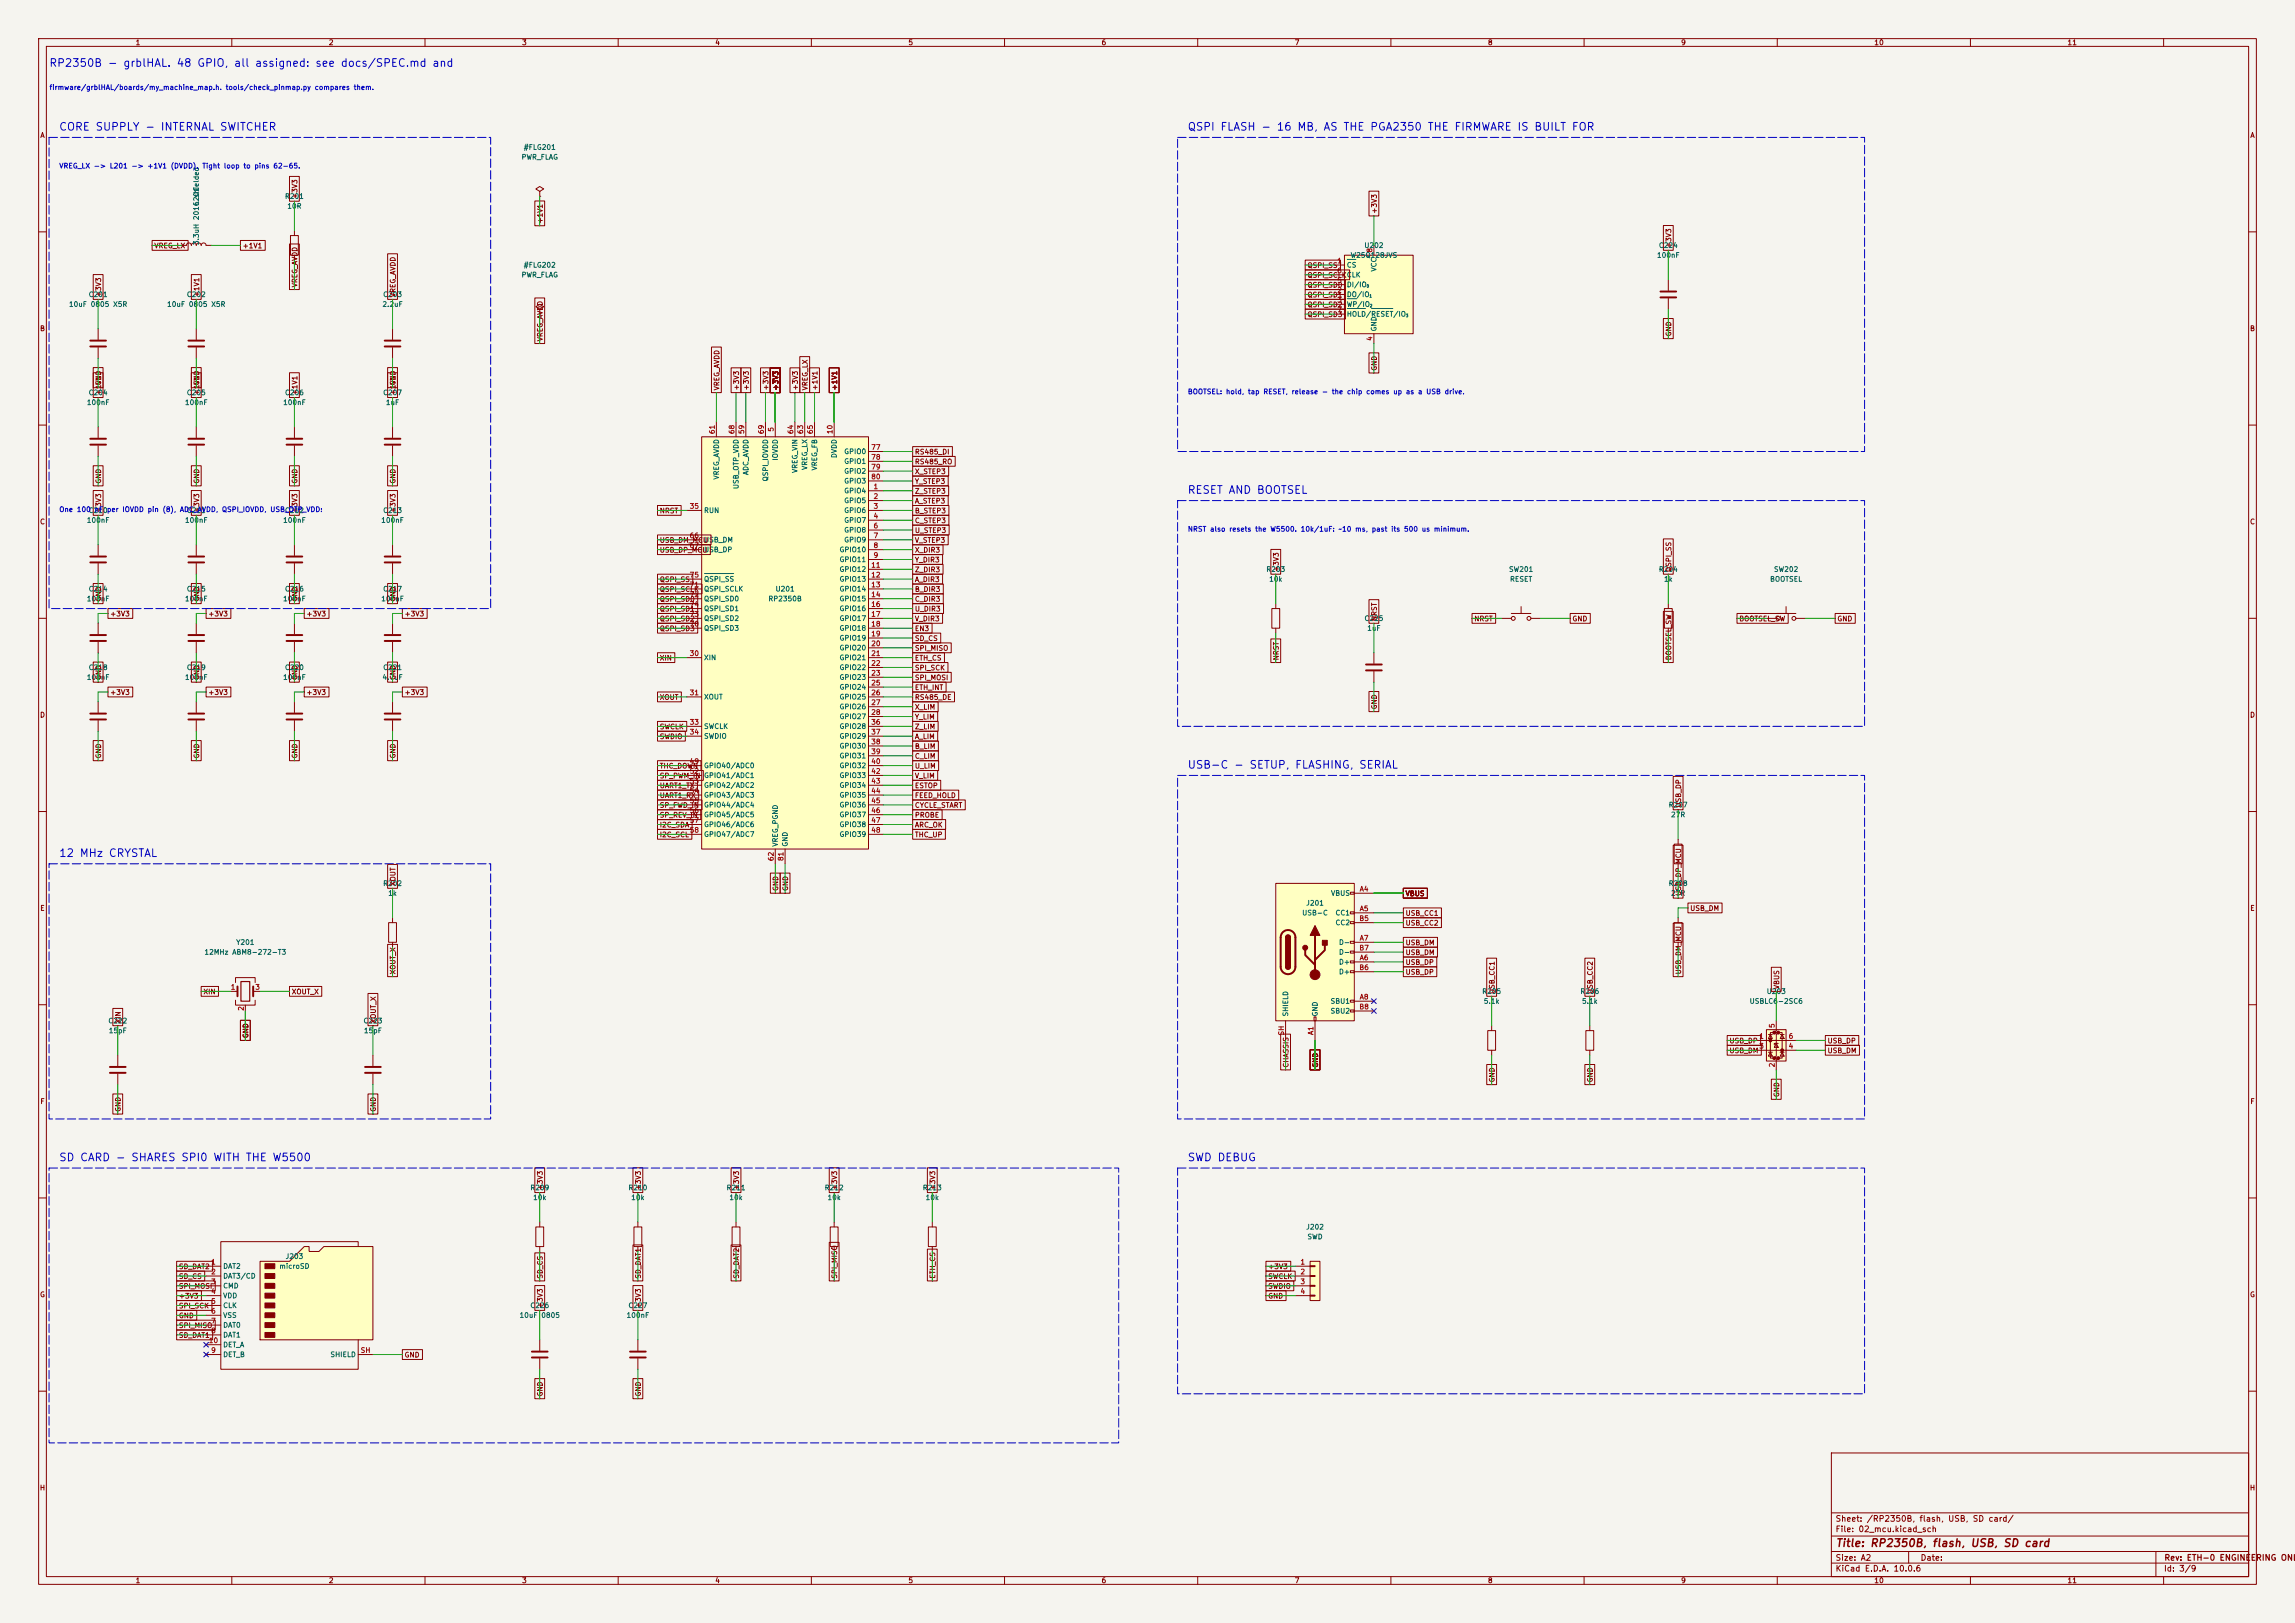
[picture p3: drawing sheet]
<svg xmlns="http://www.w3.org/2000/svg" width="594mm" height="420mm" viewBox="0 0 594 420" stroke-linecap="round" stroke-linejoin="round" font-family="sans-serif">
<defs><g id="words">
<g font-size="2" fill="#0000c2">
<text x="12.6" y="17.8">RP2350B - grblHAL. 48 GPIO, all assigned: see docs/SPEC.md and</text>
<text x="15.1" y="34.3">CORE SUPPLY - INTERNAL SWITCHER</text>
<text x="307.2" y="34.3">QSPI FLASH - 16 MB, AS THE PGA2350 THE FIRMWARE IS BUILT FOR</text>
<text x="307.2" y="128.3">RESET AND BOOTSEL</text>
<text x="307.2" y="199.4">USB-C - SETUP, FLASHING, SERIAL</text>
<text x="15.1" y="222.3">12 MHz CRYSTAL</text>
<text x="15.1" y="301">SD CARD - SHARES SPI0 WITH THE W5500</text>
<text x="307.2" y="301">SWD DEBUG</text>
</g>
<text font-size="2" fill="#840000" x="475" y="400.8">Title: RP2350B, flash, USB, SD card</text>
<g font-size="1.5" fill="#840000">
<text x="475" y="394.1">Sheet: /RP2350B, flash, USB, SD card/</text>
<text x="475" y="396.8">File: 02_mcu.kicad_sch</text>
<text x="475" y="407">KiCad E.D.A. 10.0.6</text>
<text x="475" y="404.2">Size: A2</text>
<text x="497" y="404.2">Date:</text>
<text x="560" y="407">Id: 3/9</text>
<text x="560.1" y="404.2">Rev: ETH-0 ENGINEERING ONLY</text>
</g>
<g font-size="1.3" fill="#840000">
<text x="35" y="12">1</text>
<text x="85" y="12">2</text>
<text x="135" y="12">3</text>
<text x="185" y="12">4</text>
<text x="235" y="12">5</text>
<text x="285" y="12">6</text>
<text x="335" y="12">7</text>
<text x="385" y="12">8</text>
<text x="435" y="12">9</text>
<text x="485" y="12">10</text>
<text x="535" y="12">11</text>
<text x="10.3" y="36">A</text>
<text x="582.3" y="36">A</text>
<text x="77.3" y="51.6" transform="rotate(-90 77.3 51.6)">+3V3</text>
<text x="140.8" y="58" transform="rotate(-90 140.8 58)">+1V1</text>
<text x="356.7" y="55.4" transform="rotate(-90 356.7 55.4)">+3V3</text>
<text x="39.8" y="64.6">VREG_LX</text>
<text x="62.7" y="64.6">+1V1</text>
<text x="432.9" y="64.3" transform="rotate(-90 432.9 64.3)">+3V3</text>
<text x="338.3" y="69.6">QSPI_SS</text>
<text x="26.5" y="77" transform="rotate(-90 26.5 77)">+3V3</text>
<text x="51.9" y="77" transform="rotate(-90 51.9 77)">+1V1</text>
<text x="77.3" y="74.5" transform="rotate(-90 77.3 74.5)">VREG_AVDD</text>
<text x="102.7" y="77" transform="rotate(-90 102.7 77)">VREG_AVDD</text>
<text x="338.3" y="77.3">QSPI_SD1</text>
<text x="338.3" y="74.7">QSPI_SD0</text>
<text x="338.3" y="72.2">QSPI_SCLKCLK</text>
<text x="338.3" y="82.3">QSPI_SD3</text>
<text x="338.3" y="79.8">QSPI_SD2</text>
<text x="10.2" y="86">B</text>
<text x="140.8" y="88.5" transform="rotate(-90 140.8 88.5)">VREG_AVDD</text>
<text x="432.9" y="87.2" transform="rotate(-90 432.9 87.2)">GND</text>
<text x="582.2" y="86">B</text>
<text x="26.5" y="99.9" transform="rotate(-90 26.5 99.9)">GND</text>
<text x="51.9" y="99.9" transform="rotate(-90 51.9 99.9)">GND</text>
<text x="102.7" y="99.9" transform="rotate(-90 102.7 99.9)">GND</text>
<text x="186.5" y="101.2" transform="rotate(-90 186.5 101.2)">VREG_AVDD</text>
<text x="191.6" y="101.2" transform="rotate(-90 191.6 101.2)">+3V3</text>
<text x="194.1" y="101.2" transform="rotate(-90 194.1 101.2)">+3V3</text>
<text x="199.2" y="101.2" transform="rotate(-90 199.2 101.2)">+3V3</text>
<text x="201.7" y="101.2" transform="rotate(-90 201.7 101.2)">+3V3</text>
<text x="206.8" y="101.2" transform="rotate(-90 206.8 101.2)">+3V3</text>
<text x="209.3" y="101.2" transform="rotate(-90 209.3 101.2)">VREG_LX</text>
<text x="211.9" y="101.2" transform="rotate(-90 211.9 101.2)">+1V1</text>
<text x="217" y="101.2" transform="rotate(-90 217 101.2)">+1V1</text>
<text x="356.7" y="96.1" transform="rotate(-90 356.7 96.1)">GND</text>
<text x="26.5" y="102.4" transform="rotate(-90 26.5 102.4)">+1V1</text>
<text x="51.9" y="102.4" transform="rotate(-90 51.9 102.4)">+1V1</text>
<text x="77.3" y="102.4" transform="rotate(-90 77.3 102.4)">+1V1</text>
<text x="102.7" y="102.4" transform="rotate(-90 102.7 102.4)">+1V1</text>
<text x="236.7" y="117.9">RS485_DI</text>
<text x="26.5" y="125.3" transform="rotate(-90 26.5 125.3)">GND</text>
<text x="51.9" y="125.3" transform="rotate(-90 51.9 125.3)">GND</text>
<text x="77.3" y="125.3" transform="rotate(-90 77.3 125.3)">GND</text>
<text x="102.7" y="125.3" transform="rotate(-90 102.7 125.3)">GND</text>
<text x="236.7" y="120.4">RS485_RO</text>
<text x="236.7" y="123">X_STEP3</text>
<text x="236.7" y="125.5">Y_STEP3</text>
<text x="236.7" y="128.1">Z_STEP3</text>
<text x="236.7" y="130.6">A_STEP3</text>
<text x="10.2" y="136">C</text>
<text x="26.5" y="132.9" transform="rotate(-90 26.5 132.9)">+3V3</text>
<text x="51.9" y="132.9" transform="rotate(-90 51.9 132.9)">+3V3</text>
<text x="77.3" y="132.9" transform="rotate(-90 77.3 132.9)">+3V3</text>
<text x="102.7" y="132.9" transform="rotate(-90 102.7 132.9)">+3V3</text>
<text x="170.6" y="133.1">NRST</text>
<text x="236.7" y="135.7">C_STEP3</text>
<text x="236.7" y="133.1">B_STEP3</text>
<text x="582.2" y="136">C</text>
<text x="170.6" y="140.8">USB_DM_MCU</text>
<text x="170.6" y="143.3">USB_DP_MCU</text>
<text x="236.7" y="143.3">X_DIR3</text>
<text x="236.7" y="140.8">V_STEP3</text>
<text x="236.7" y="138.2">U_STEP3</text>
<text x="236.7" y="145.8">Y_DIR3</text>
<text x="236.7" y="148.4">Z_DIR3</text>
<text x="331.3" y="148.1" transform="rotate(-90 331.3 148.1)">+3V3</text>
<text x="432.9" y="148.1" transform="rotate(-90 432.9 148.1)">QSPI_SS</text>
<text x="26.5" y="155.8" transform="rotate(-90 26.5 155.8)">GND</text>
<text x="51.9" y="155.8" transform="rotate(-90 51.9 155.8)">GND</text>
<text x="77.3" y="155.8" transform="rotate(-90 77.3 155.8)">GND</text>
<text x="102.7" y="155.8" transform="rotate(-90 102.7 155.8)">GND</text>
<text x="170.6" y="156">QSPI_SD0</text>
<text x="170.6" y="150.9">QSPI_SS</text>
<text x="170.6" y="153.5">QSPI_SCLK</text>
<text x="236.7" y="156">C_DIR3</text>
<text x="236.7" y="153.5">B_DIR3</text>
<text x="236.7" y="150.9">A_DIR3</text>
<text x="28.4" y="159.8">+3V3</text>
<text x="53.8" y="159.8">+3V3</text>
<text x="79.2" y="159.8">+3V3</text>
<text x="104.6" y="159.8">+3V3</text>
<text x="170.6" y="161.1">QSPI_SD2</text>
<text x="170.6" y="158.5">QSPI_SD1</text>
<text x="236.7" y="161.1">V_DIR3</text>
<text x="236.7" y="158.5">U_DIR3</text>
<text x="356.7" y="160.8" transform="rotate(-90 356.7 160.8)">NRST</text>
<text x="381.4" y="161.1">NRST</text>
<text x="406.8" y="161.1">GND</text>
<text x="450" y="161.1">BOOTSEL_SW</text>
<text x="475.4" y="161.1">GND</text>
<text x="170.6" y="163.6">QSPI_SD3</text>
<text x="236.7" y="166.2">SD_CS</text>
<text x="236.7" y="163.6">EN3</text>
<text x="170.6" y="171.2">XIN</text>
<text x="236.7" y="168.7">SPI_MISO</text>
<text x="236.7" y="173.8">SPI_SCK</text>
<text x="236.7" y="171.2">ETH_CS</text>
<text x="331.3" y="171" transform="rotate(-90 331.3 171)">NRST</text>
<text x="432.9" y="171" transform="rotate(-90 432.9 171)">BOOTSEL_SW</text>
<text x="26.5" y="176.1" transform="rotate(-90 26.5 176.1)">GND</text>
<text x="51.9" y="176.1" transform="rotate(-90 51.9 176.1)">GND</text>
<text x="77.3" y="176.1" transform="rotate(-90 77.3 176.1)">GND</text>
<text x="102.7" y="176.1" transform="rotate(-90 102.7 176.1)">GND</text>
<text x="236.7" y="178.9">ETH_INT</text>
<text x="236.7" y="176.3">SPI_MOSI</text>
<text x="10.2" y="186">D</text>
<text x="28.4" y="180.1">+3V3</text>
<text x="53.8" y="180.1">+3V3</text>
<text x="79.2" y="180.1">+3V3</text>
<text x="104.6" y="180.1">+3V3</text>
<text x="170.6" y="181.4">XOUT</text>
<text x="236.7" y="183.9">X_LIM</text>
<text x="236.7" y="181.4">RS485_DE</text>
<text x="356.7" y="183.7" transform="rotate(-90 356.7 183.7)">GND</text>
<text x="582.2" y="186">D</text>
<text x="170.6" y="191.6">SWDIO</text>
<text x="170.6" y="189">SWCLK</text>
<text x="236.7" y="191.6">A_LIM</text>
<text x="236.7" y="189">Z_LIM</text>
<text x="236.7" y="186.5">Y_LIM</text>
<text x="26.5" y="196.4" transform="rotate(-90 26.5 196.4)">GND</text>
<text x="51.9" y="196.4" transform="rotate(-90 51.9 196.4)">GND</text>
<text x="77.3" y="196.4" transform="rotate(-90 77.3 196.4)">GND</text>
<text x="102.7" y="196.4" transform="rotate(-90 102.7 196.4)">GND</text>
<text x="236.7" y="194.1">B_LIM</text>
<text x="236.7" y="196.6">C_LIM</text>
<text x="170.6" y="201.7">SP_PWM_IN</text>
<text x="170.6" y="199.2">THC_DOWN</text>
<text x="236.7" y="199.2">U_LIM</text>
<text x="236.7" y="201.7">V_LIM</text>
<text x="170.6" y="204.3">UART1_TX</text>
<text x="170.6" y="209.3">SP_FWD_IN</text>
<text x="170.6" y="206.8">UART1_RX</text>
<text x="236.7" y="209.3">CYCLE_START</text>
<text x="236.7" y="206.8">FEED_HOLD</text>
<text x="236.7" y="204.3">ESTOP</text>
<text x="435.4" y="209.1" transform="rotate(-90 435.4 209.1)">USB_DP</text>
<text x="170.6" y="214.4">I2C_SDA</text>
<text x="170.6" y="211.9">SP_REV_IN</text>
<text x="236.7" y="214.4">ARC_OK</text>
<text x="236.7" y="211.9">PROBE</text>
<text x="170.6" y="217">I2C_SCL</text>
<text x="236.7" y="217">THC_UP</text>
<text x="102.7" y="229.4" transform="rotate(-90 102.7 229.4)">XOUT</text>
<text x="201.7" y="230.7" transform="rotate(-90 201.7 230.7)">GND</text>
<text x="204.3" y="230.7" transform="rotate(-90 204.3 230.7)">GND</text>
<text x="363.7" y="232.2">VBUS</text>
<text x="435.4" y="232" transform="rotate(-90 435.4 232)">USB_DP_MCU</text>
<text x="10.3" y="236">E</text>
<text x="363.7" y="239.8">USB_CC2</text>
<text x="363.7" y="237.3">USB_CC1</text>
<text x="437.3" y="236">USB_DM</text>
<text x="582.3" y="236">E</text>
<text x="363.7" y="244.9">USB_DM</text>
<text x="363.7" y="250">USB_DP</text>
<text x="363.7" y="247.4">USB_DM</text>
<text x="52.5" y="257.6">XIN</text>
<text x="75.4" y="257.6">XOUT_X</text>
<text x="102.7" y="252.3" transform="rotate(-90 102.7 252.3)">XOUT_X</text>
<text x="363.7" y="252.5">USB_DP</text>
<text x="387.1" y="257.4" transform="rotate(-90 387.1 257.4)">USB_CC1</text>
<text x="412.5" y="257.4" transform="rotate(-90 412.5 257.4)">USB_CC2</text>
<text x="435.4" y="252.3" transform="rotate(-90 435.4 252.3)">USB_DM_MCU</text>
<text x="460.8" y="256.1" transform="rotate(-90 460.8 256.1)">VBUS</text>
<text x="31.5" y="265" transform="rotate(-90 31.5 265)">XIN</text>
<text x="64.6" y="268.8" transform="rotate(-90 64.6 268.8)">GND</text>
<text x="97.6" y="265" transform="rotate(-90 97.6 265)">XOUT_X</text>
<text x="447.5" y="272.8">USB_DM</text>
<text x="447.5" y="270.3">USB_DP</text>
<text x="472.9" y="272.8">USB_DM</text>
<text x="472.9" y="270.3">USB_DP</text>
<text x="333.8" y="276.4" transform="rotate(-90 333.8 276.4)">CHASSIS</text>
<text x="341.4" y="276.4" transform="rotate(-90 341.4 276.4)">GND</text>
<text x="387.1" y="280.2" transform="rotate(-90 387.1 280.2)">GND</text>
<text x="412.5" y="280.2" transform="rotate(-90 412.5 280.2)">GND</text>
<text x="10.3" y="286">F</text>
<text x="31.5" y="287.8" transform="rotate(-90 31.5 287.8)">GND</text>
<text x="97.6" y="287.8" transform="rotate(-90 97.6 287.8)">GND</text>
<text x="460.8" y="284" transform="rotate(-90 460.8 284)">GND</text>
<text x="582.3" y="286">F</text>
<text x="140.8" y="308.2" transform="rotate(-90 140.8 308.2)">+3V3</text>
<text x="166.2" y="308.2" transform="rotate(-90 166.2 308.2)">+3V3</text>
<text x="191.6" y="308.2" transform="rotate(-90 191.6 308.2)">+3V3</text>
<text x="217" y="308.2" transform="rotate(-90 217 308.2)">+3V3</text>
<text x="242.4" y="308.2" transform="rotate(-90 242.4 308.2)">+3V3</text>
<text x="46.2" y="328.7">SD_DAT2</text>
<text x="328.1" y="328.7">+3V3</text>
<text x="10.2" y="336">G</text>
<text x="46.2" y="331.3">SD_CS</text>
<text x="46.2" y="333.8">SPI_MOSI</text>
<text x="140.8" y="331" transform="rotate(-90 140.8 331)">SD_CS</text>
<text x="166.2" y="331" transform="rotate(-90 166.2 331)">SD_DAT1</text>
<text x="191.6" y="331" transform="rotate(-90 191.6 331)">SD_DAT2</text>
<text x="217" y="331" transform="rotate(-90 217 331)">SPI_MISO</text>
<text x="242.4" y="331" transform="rotate(-90 242.4 331)">ETH_CS</text>
<text x="328.1" y="333.8">SWDIO</text>
<text x="328.1" y="331.3">SWCLK</text>
<text x="582.2" y="336">G</text>
<text x="46.2" y="336.3">+3V3</text>
<text x="46.2" y="341.4">GND</text>
<text x="46.2" y="338.9">SPI_SCK</text>
<text x="140.8" y="338.6" transform="rotate(-90 140.8 338.6)">+3V3</text>
<text x="166.2" y="338.6" transform="rotate(-90 166.2 338.6)">+3V3</text>
<text x="328.1" y="336.3">GND</text>
<text x="46.2" y="344">SPI_MISO</text>
<text x="46.2" y="346.5">SD_DAT1</text>
<text x="104.6" y="351.6">GND</text>
<text x="140.8" y="361.5" transform="rotate(-90 140.8 361.5)">GND</text>
<text x="166.2" y="361.5" transform="rotate(-90 166.2 361.5)">GND</text>
<text x="10.2" y="386">H</text>
<text x="582.2" y="386">H</text>
<text x="35" y="410">1</text>
<text x="85" y="410">2</text>
<text x="135" y="410">3</text>
<text x="185" y="410">4</text>
<text x="235" y="410">5</text>
<text x="285" y="410">6</text>
<text x="335" y="410">7</text>
<text x="385" y="410">8</text>
<text x="435" y="410">9</text>
<text x="485" y="410">10</text>
<text x="535" y="410">11</text>
</g>
<g font-size="1.3" fill="#0000c2">
<text x="12.7" y="23.6">firmware/grblHAL/boards/my_machine_map.h. tools/check_pinmap.py compares them.</text>
<text x="15.2" y="43.9">VREG_LX -&gt; L201 -&gt; +1V1 (DVDD). Tight loop to pins 62-65.</text>
<text x="307.3" y="102.3">BOOTSEL: hold, tap RESET, release - the chip comes up as a USB drive.</text>
<text x="15.2" y="132.8">One 100</text>
<text x="24.3" y="132.8">nF</text>
<text x="307.3" y="137.9">NRST also resets the W5500. 10k/1uF: ~10 ms, past its 500 us minimum.</text>
</g>
<g font-size="1.3" fill="#006464">
<text x="134.9" y="41.6">PWR_FLAG</text>
<text x="135.4" y="39.1">#FLG201</text>
<text x="51.8" y="53.3" transform="rotate(-90 51.8 53.3)">L201</text>
<text x="73.6" y="51.8">R201</text>
<text x="74.2" y="54.3">10R</text>
<text x="51.8" y="63.6" transform="rotate(-90 51.8 63.6)">3.3uH 2016 shielded</text>
<text x="353" y="64.5">U202</text>
<text x="429.2" y="64.5">C224</text>
<text x="135.4" y="69.5">#FLG202</text>
<text x="348.5" y="69.5">CS</text>
<text x="349.4" y="67">W25Q128JVS</text>
<text x="356.6" y="70.4" transform="rotate(-90 356.6 70.4)">VCC</text>
<text x="428.7" y="67">100nF</text>
<text x="22.8" y="77.2">C201</text>
<text x="48.2" y="77.2">C202</text>
<text x="99" y="77.2">C203</text>
<text x="134.9" y="72.1">PWR_FLAG</text>
<text x="348.5" y="77.2">DO/IO</text>
<text x="348.5" y="74.6">DI/IO</text>
<text x="17.7" y="79.7">10uF 0805 X5R</text>
<text x="43.1" y="79.7">10uF 0805 X5R</text>
<text x="98.8" y="79.7">2.2uF</text>
<text x="348.5" y="79.7">WP/IO</text>
<text x="348.5" y="82.2">HOLD/RESET/IO</text>
<text x="356.6" y="85.9" transform="rotate(-90 356.6 85.9)">GND</text>
<text x="22.3" y="105.1">100nF</text>
<text x="22.8" y="102.6">C204</text>
<text x="47.7" y="105.1">100nF</text>
<text x="48.2" y="102.6">C205</text>
<text x="73.1" y="105.1">100nF</text>
<text x="73.6" y="102.6">C206</text>
<text x="99" y="102.6">C207</text>
<text x="99.7" y="105.1">1uF</text>
<text x="201.6" y="119.3" transform="rotate(-90 201.6 119.3)">IOVDD</text>
<text x="216.9" y="118.7" transform="rotate(-90 216.9 118.7)">DVDD</text>
<text x="218.4" y="117.8">GPIO0</text>
<text x="186.4" y="124.2" transform="rotate(-90 186.4 124.2)">VREG_AVDD</text>
<text x="194" y="123.1" transform="rotate(-90 194 123.1)">ADC_AVDD</text>
<text x="199.1" y="124.7" transform="rotate(-90 199.1 124.7)">QSPI_IOVDD</text>
<text x="206.7" y="122.5" transform="rotate(-90 206.7 122.5)">VREG_VIN</text>
<text x="209.2" y="121.7" transform="rotate(-90 209.2 121.7)">VREG_LX</text>
<text x="211.8" y="121.9" transform="rotate(-90 211.8 121.9)">VREG_FB</text>
<text x="218.4" y="120.3">GPIO1</text>
<text x="218.4" y="122.9">GPIO2</text>
<text x="218.4" y="125.4">GPIO3</text>
<text x="191.5" y="126.7" transform="rotate(-90 191.5 126.7)">USB_OTP_VDD</text>
<text x="218.4" y="128">GPIO4</text>
<text x="218.4" y="130.5">GPIO5</text>
<text x="22.3" y="135.6">100nF</text>
<text x="22.8" y="133">C210per IOVDD pin (8), ADC_AVDD, QSPI_IOVDD, USB_OTP_VDD:</text>
<text x="47.7" y="135.6">100nF</text>
<text x="48.2" y="133">C211</text>
<text x="73.1" y="135.6">100nF</text>
<text x="73.6" y="133">C212</text>
<text x="98.5" y="135.6">100nF</text>
<text x="99" y="133">C213</text>
<text x="182.1" y="133">RUN</text>
<text x="218.4" y="133">GPIO6</text>
<text x="218.4" y="135.6">GPIO7</text>
<text x="182.1" y="140.7">USB_DM</text>
<text x="182.1" y="143.2">USB_DP</text>
<text x="217.2" y="143.2">GPIO10</text>
<text x="218.4" y="138.1">GPIO8</text>
<text x="218.4" y="140.7">GPIO9</text>
<text x="217.2" y="145.7">GPIO11</text>
<text x="217.2" y="148.3">GPIO12</text>
<text x="327.6" y="148.3">R203</text>
<text x="390.4" y="148.3">SW201</text>
<text x="429.2" y="148.3">R204</text>
<text x="459" y="148.3">SW202</text>
<text x="22.3" y="155.9">100nF</text>
<text x="22.8" y="153.4">C214</text>
<text x="47.7" y="155.9">100nF</text>
<text x="48.2" y="153.4">C215</text>
<text x="73.1" y="155.9">100nF</text>
<text x="73.6" y="153.4">C216</text>
<text x="98.5" y="155.9">100nF</text>
<text x="99" y="153.4">C217</text>
<text x="182.1" y="153.4">QSPI_SCLK</text>
<text x="182.1" y="155.9">QSPI_SD0</text>
<text x="182.1" y="150.8">QSPI_SS</text>
<text x="198.7" y="155.9">RP2350B</text>
<text x="200.6" y="153.4">U201</text>
<text x="217.2" y="150.8">GPIO13</text>
<text x="217.2" y="153.4">GPIO14</text>
<text x="217.2" y="155.9">GPIO15</text>
<text x="328.3" y="150.8">10k</text>
<text x="390.7" y="150.8">RESET</text>
<text x="430.6" y="150.8">1k</text>
<text x="458" y="150.8">BOOTSEL</text>
<text x="182.1" y="161">QSPI_SD2</text>
<text x="182.1" y="158.4">QSPI_SD1</text>
<text x="217.2" y="158.4">GPIO16</text>
<text x="217.2" y="161">GPIO17</text>
<text x="353" y="161">C225</text>
<text x="182.1" y="163.5">QSPI_SD3</text>
<text x="217.2" y="163.5">GPIO18</text>
<text x="217.2" y="166.1">GPIO19</text>
<text x="353.7" y="163.5">1uF</text>
<text x="22.8" y="173.7">C218</text>
<text x="48.2" y="173.7">C219</text>
<text x="73.6" y="173.7">C220</text>
<text x="99" y="173.7">C221</text>
<text x="182.1" y="171.1">XIN</text>
<text x="217.2" y="168.6">GPIO20</text>
<text x="217.2" y="171.1">GPIO21</text>
<text x="217.2" y="173.7">GPIO22</text>
<text x="22.3" y="176.2">100nF</text>
<text x="47.7" y="176.2">100nF</text>
<text x="73.1" y="176.2">100nF</text>
<text x="98.8" y="176.2">4.7uF</text>
<text x="217.2" y="176.2">GPIO23</text>
<text x="217.2" y="178.8">GPIO24</text>
<text x="182.1" y="181.3">XOUT</text>
<text x="217.2" y="181.3">GPIO25</text>
<text x="217.2" y="183.8">GPIO26</text>
<text x="182.1" y="188.9">SWCLK</text>
<text x="182.1" y="191.5">SWDIO</text>
<text x="217.2" y="186.4">GPIO27</text>
<text x="217.2" y="188.9">GPIO28</text>
<text x="217.2" y="191.5">GPIO29</text>
<text x="217.2" y="194">GPIO30</text>
<text x="217.2" y="196.5">GPIO31</text>
<text x="182.1" y="199.1">GPIO40/ADC0</text>
<text x="182.1" y="201.6">GPIO41/ADC1</text>
<text x="217.2" y="199.1">GPIO32</text>
<text x="217.2" y="201.6">GPIO33</text>
<text x="182.1" y="204.2">GPIO42/ADC2</text>
<text x="182.1" y="206.7">GPIO43/ADC3</text>
<text x="182.1" y="209.2">GPIO44/ADC4</text>
<text x="217.2" y="204.2">GPIO34</text>
<text x="217.2" y="206.7">GPIO35</text>
<text x="217.2" y="209.2">GPIO36</text>
<text x="431.8" y="209.2">R207</text>
<text x="182.1" y="211.8">GPIO45/ADC5</text>
<text x="182.1" y="214.3">GPIO46/ADC6</text>
<text x="217.2" y="211.8">GPIO37</text>
<text x="217.2" y="214.3">GPIO38</text>
<text x="432.4" y="211.8">27R</text>
<text x="182.1" y="216.9">GPIO47/ADC7</text>
<text x="201.6" y="219.2" transform="rotate(-90 201.6 219.2)">VREG_PGND</text>
<text x="204.2" y="219.2" transform="rotate(-90 204.2 219.2)">GND</text>
<text x="217.2" y="216.9">GPIO39</text>
<text x="99" y="229.6">R202</text>
<text x="100.4" y="232.1">1k</text>
<text x="344.4" y="232.1">VBUS</text>
<text x="431.8" y="229.6">R208</text>
<text x="432.4" y="232.1">27R</text>
<text x="336.9" y="237.2">USB-C</text>
<text x="337.9" y="234.6">J201</text>
<text x="345.5" y="237.2">CC1</text>
<text x="345.5" y="239.7">CC2</text>
<text x="61" y="244.8">Y201</text>
<text x="346.4" y="244.8">D-</text>
<text x="52.8" y="247.3">12MHz ABM8-272-T3</text>
<text x="346.4" y="249.9">D+</text>
<text x="346.4" y="247.3">D-</text>
<text x="346.4" y="252.4">D+</text>
<text x="383.5" y="257.5">R205</text>
<text x="408.9" y="257.5">R206</text>
<text x="457.1" y="257.5">U203</text>
<text x="333.7" y="263.2" transform="rotate(-90 333.7 263.2)">SHIELD</text>
<text x="341.3" y="263.2" transform="rotate(-90 341.3 263.2)">GND</text>
<text x="344.3" y="260">SBU1</text>
<text x="344.3" y="262.6">SBU2</text>
<text x="383.9" y="260">5.1k</text>
<text x="409.3" y="260">5.1k</text>
<text x="452.7" y="260">USBLC6-2SC6</text>
<text x="27.9" y="265.1">C222</text>
<text x="28" y="267.7">15pF</text>
<text x="93.9" y="265.1">C223</text>
<text x="94.1" y="267.7">15pF</text>
<text x="137.1" y="308.3">R209</text>
<text x="137.8" y="310.8">10k</text>
<text x="162.5" y="308.3">R210</text>
<text x="163.2" y="310.8">10k</text>
<text x="187.9" y="308.3">R211</text>
<text x="188.6" y="310.8">10k</text>
<text x="213.3" y="308.3">R212</text>
<text x="214" y="310.8">10k</text>
<text x="238.7" y="308.3">R213</text>
<text x="239.4" y="310.8">10k</text>
<text x="337.9" y="318.5">J202</text>
<text x="338.3" y="321">SWD</text>
<text x="57.6" y="328.6">DAT2</text>
<text x="72.2" y="328.6">microSD</text>
<text x="73.8" y="326.1">J203</text>
<text x="57.6" y="331.2">DAT3/CD</text>
<text x="57.6" y="333.7">CMD</text>
<text x="57.6" y="336.2">VDD</text>
<text x="57.6" y="338.8">CLK</text>
<text x="57.6" y="341.3">VSS</text>
<text x="134.3" y="341.3">10uF</text>
<text x="137.1" y="338.8">C226</text>
<text x="140" y="341.3">0805</text>
<text x="162" y="341.3">100nF</text>
<text x="162.5" y="338.8">C227</text>
<text x="57.6" y="343.9">DAT0</text>
<text x="57.6" y="346.4">DAT1</text>
<text x="57.6" y="351.5">DET_B</text>
<text x="57.6" y="348.9">DET_A</text>
<text x="85.4" y="351.5">SHIELD</text>
</g>
<g font-size="1.3" fill="#a90000">
<text x="355.5" y="65.5" transform="rotate(-90 355.5 65.5)">8</text>
<text x="346" y="68.4">1</text>
<text x="346" y="71">6</text>
<text x="346" y="76.1">2</text>
<text x="346" y="73.5">5</text>
<text x="346" y="78.6">3</text>
<text x="346" y="81.1">7</text>
<text x="355.5" y="88.4" transform="rotate(-90 355.5 88.4)">4</text>
<text x="185.3" y="112.5" transform="rotate(-90 185.3 112.5)">61</text>
<text x="190.4" y="112.5" transform="rotate(-90 190.4 112.5)">68</text>
<text x="192.9" y="112.5" transform="rotate(-90 192.9 112.5)">59</text>
<text x="198" y="112.5" transform="rotate(-90 198 112.5)">69</text>
<text x="200.5" y="111.9" transform="rotate(-90 200.5 111.9)">5</text>
<text x="205.6" y="112.5" transform="rotate(-90 205.6 112.5)">64</text>
<text x="208.1" y="112.5" transform="rotate(-90 208.1 112.5)">63</text>
<text x="210.7" y="112.5" transform="rotate(-90 210.7 112.5)">65</text>
<text x="215.8" y="112.5" transform="rotate(-90 215.8 112.5)">10</text>
<text x="225.4" y="116.7">77</text>
<text x="225.4" y="119.2">78</text>
<text x="225.4" y="121.8">79</text>
<text x="225.4" y="124.3">80</text>
<text x="178.4" y="131.9">35</text>
<text x="226" y="126.9">1</text>
<text x="226" y="129.4">2</text>
<text x="226" y="131.9">3</text>
<text x="226" y="134.5">4</text>
<text x="226" y="137">6</text>
<text x="178.4" y="139.6">66</text>
<text x="178.4" y="142.1">67</text>
<text x="226" y="139.6">7</text>
<text x="226" y="142.1">8</text>
<text x="178.4" y="149.7">75</text>
<text x="225.4" y="147.2">11</text>
<text x="225.4" y="149.7">12</text>
<text x="226" y="144.6">9</text>
<text x="178.4" y="152.3">71</text>
<text x="178.4" y="154.8">72</text>
<text x="225.4" y="152.3">13</text>
<text x="225.4" y="154.8">14</text>
<text x="178.4" y="159.9">73</text>
<text x="178.4" y="157.3">74</text>
<text x="225.4" y="157.3">16</text>
<text x="225.4" y="159.9">17</text>
<text x="178.4" y="162.4">70</text>
<text x="225.4" y="162.4">18</text>
<text x="225.4" y="165">19</text>
<text x="225.4" y="167.5">20</text>
<text x="178.4" y="170">30</text>
<text x="225.4" y="170">21</text>
<text x="225.4" y="172.6">22</text>
<text x="225.4" y="175.1">23</text>
<text x="225.4" y="177.7">25</text>
<text x="178.4" y="180.2">31</text>
<text x="225.4" y="180.2">26</text>
<text x="225.4" y="182.7">27</text>
<text x="225.4" y="185.3">28</text>
<text x="178.4" y="187.8">33</text>
<text x="178.4" y="190.4">34</text>
<text x="225.4" y="187.8">36</text>
<text x="225.4" y="190.4">37</text>
<text x="178.4" y="198">49</text>
<text x="225.4" y="192.9">38</text>
<text x="225.4" y="195.4">39</text>
<text x="225.4" y="198">40</text>
<text x="178.4" y="200.5">52</text>
<text x="178.4" y="203.1">53</text>
<text x="225.4" y="200.5">42</text>
<text x="225.4" y="203.1">43</text>
<text x="178.4" y="205.6">54</text>
<text x="178.4" y="208.1">55</text>
<text x="225.4" y="205.6">44</text>
<text x="225.4" y="208.1">45</text>
<text x="178.4" y="210.7">56</text>
<text x="178.4" y="213.2">57</text>
<text x="178.4" y="215.8">58</text>
<text x="225.4" y="210.7">46</text>
<text x="225.4" y="213.2">47</text>
<text x="225.4" y="215.8">48</text>
<text x="200.5" y="223" transform="rotate(-90 200.5 223)">62</text>
<text x="203.1" y="223" transform="rotate(-90 203.1 223)">81</text>
<text x="351.8" y="231">A4</text>
<text x="351.7" y="238.6">B5</text>
<text x="351.8" y="236.1">A5</text>
<text x="351.8" y="243.7">A7</text>
<text x="351.7" y="251.3">B6</text>
<text x="351.7" y="246.2">B7</text>
<text x="351.8" y="248.8">A6</text>
<text x="59.6" y="256.4">1</text>
<text x="65.9" y="256.4">3</text>
<text x="63.4" y="261.7" transform="rotate(-90 63.4 261.7)">2</text>
<text x="351.7" y="261.5">B8</text>
<text x="351.8" y="258.9">A8</text>
<text x="332.6" y="268.1" transform="rotate(-90 332.6 268.1)">SH</text>
<text x="340.2" y="268" transform="rotate(-90 340.2 268)">A1</text>
<text x="455.2" y="269.1">1</text>
<text x="459.6" y="266.2" transform="rotate(-90 459.6 266.2)">5</text>
<text x="462.8" y="269.1">6</text>
<text x="455.2" y="271.6">3</text>
<text x="462.8" y="271.6">4</text>
<text x="459.6" y="276.3" transform="rotate(-90 459.6 276.3)">2</text>
<text x="54.5" y="327.5">1</text>
<text x="336.5" y="327.5">1</text>
<text x="54.5" y="330.1">2</text>
<text x="54.5" y="332.6">3</text>
<text x="54.5" y="335.1">4</text>
<text x="336.5" y="330.1">2</text>
<text x="336.5" y="332.6">3</text>
<text x="336.5" y="335.1">4</text>
<text x="54.5" y="337.7">5</text>
<text x="54.5" y="340.2">6</text>
<text x="53.9" y="347.8">10</text>
<text x="54.5" y="342.8">7</text>
<text x="54.5" y="345.3">8</text>
<text x="54.5" y="350.4">9</text>
<text x="93.2" y="350.4">SH</text>
</g>
<g font-size=".8" fill="#006464">
<text x="353.7" y="74.6">0</text>
<text x="354.4" y="77.2">1</text>
<text x="354.5" y="79.7">2</text>
<text x="363.8" y="82.3">3</text>
</g>
</g></defs>
<path d="M0 0h594v420h-594z" fill="#f5f4ef" stroke="#f5f4ef" stroke-width=".26"/>
<g fill="none" stroke="#840000" stroke-width=".26">
<path d="M10 10h574v400h-574zM12 12h570v396h-570zM60 10v2M110 10v2M160 10v2M210 10v2M260 10v2M310 10v2M360 10v2M410 10v2M460 10v2M510 10v2"/>
<path d="M560 10v2M139.7 49.5l1-.6-1-.6-1 .6 1 .6v1.3M139.7 50.8h.1M10 60h2M431.8 72.4v2.8M431.8 77.2v2.8M582 60h2M139.7 80l1-.6-1-.7-1 .7 1 .6v1.3M139.7 81.3h.1M10 110h2M582 110h2M391.2 158.8h5"/>
<path d="M393.7 157v1.8M430.8 157.5h2v5.1h-2zM431.8 156.2v1.3M10 160h2M388.6 160h2.6M396.2 160h2.6M431.8 162.6v1.2M582 160h2M101.6 181.6v2.8M101.6 186.4v2.8M10 210h2M433.3 218.4h2.1v5.1h-2.1z"/>
<path d="M434.3 217.2v1.2M582 210h2M434.3 223.5v1.3M10 260h2M410.5 266.7h2v5.1h-2zM411.5 265.4v1.3M411.5 271.8v1.3M582 260h2M10 310h2M582 310h2M10 360h2M474 376h108v32h-108z"/>
<path d="M582 360h2M474 397.5h108M474 391.5h108M60 408v2M110 408v2M160 408v2M210 408v2M260 408v2M310 408v2M360 408v2M410 408v2M460 408v2"/>
<path d="M474 404.5h108M474 401.5h108M494 401.5v3M510 408v2M558 401.5v6.5M560 408v2"/>
<circle cx="391.7" cy="160" r=".51"/>
<circle cx="395.7" cy="160" r=".51"/>
</g>
<path d="M429.8 75.4h4M429.8 77h4M99.6 184.7h4M99.6 186.2h4" fill="none" stroke="#840000" stroke-width=".51"/>
<path d="M348 66h17.8v20.4h-17.8z" fill="#ffffc2"/>
<g fill="none" stroke="#840000" stroke-width=".26">
<path d="M345.4 68.6h2.6M345.4 76.2h2.6M345.4 78.7h2.6M345.4 73.7h2.6M345.4 71.1h2.6M348 66h17.8v20.4h-17.8zM355.6 63.5v2.5M101.6 85.1v2.8M101.6 89.9v2.8M345.4 81.3h2.6M355.6 86.4v2.5M25.4 161.3v2.8"/>
<path d="M25.4 166.1v2.8M164.1 317.5h2v5.1h-2zM165.1 316.2v1.3M214.9 317.5h2v5.1h-2zM215.9 316.2v1.3M240.3 317.5h2v5.1h-2zM241.3 316.2v1.3M165.1 322.6v1.3M215.9 322.6v1.3M241.3 322.6v1.3"/>
</g>
<path d="M348.7 67.1h2.2M348.7 77.3h2.5M348.7 79.8h4.7M355 79.8h5.5" fill="none" stroke="#006464" stroke-width=".26"/>
<path d="M99.6 88.1h4M99.6 89.7h4M23.4 164.3h4M23.4 165.9h4" fill="none" stroke="#840000" stroke-width=".51"/>
<path d="M181.6 113h43.2v106.7h-43.2z" fill="#ffffc2"/>
<g fill="none" stroke="#840000" stroke-width=".26">
<path d="M76.2 59.7v1.3M75.2 61h2v5h-2zM76.2 66v1.3M181.6 113h43.2v106.7h-43.2zM185.4 109.2v3.8M190.5 109.2v3.8M193 109.2v3.8M198.1 109.2v3.8M200.7 109.2v3.8M205.7 109.2v3.8M208.3 109.2v3.8M210.8 109.2v3.8"/>
<path d="M215.9 109.2v3.8M224.8 116.8h3.8M224.8 119.4h3.8M177.8 132.1h3.8M177.8 139.7h3.8M224.8 127h3.8M224.8 129.5h3.8M224.8 132.1h3.8M224.8 134.6h3.8M224.8 137.2h3.8M224.8 139.7h3.8M224.8 121.9h3.8"/>
<path d="M224.8 124.5h3.8M177.8 142.2h3.8M177.8 149.9h3.8M177.8 152.4h3.8M177.8 154.9h3.8M177.8 157.5h3.8M224.8 142.2h3.8M224.8 144.8h3.8M224.8 147.3h3.8M224.8 149.9h3.8M224.8 152.4h3.8M224.8 154.9h3.8"/>
<path d="M224.8 157.5h3.8M459.7 158.8h5.1M462.3 157v1.8M177.8 160h3.8M177.8 162.6h3.8M177.8 170.2h3.8M224.8 160h3.8M224.8 162.6h3.8M224.8 165.1h3.8M224.8 167.6h3.8M224.8 170.2h3.8M224.8 172.7h3.8"/>
<path d="M224.8 175.3h3.8M224.8 177.8h3.8M457.2 160h2.5M464.8 160h2.6M177.8 198.1h3.8M177.8 180.3h3.8M177.8 188h3.8M177.8 190.5h3.8M224.8 193h3.8M224.8 195.6h3.8M224.8 198.1h3.8M224.8 180.3h3.8"/>
<path d="M224.8 182.9h3.8M224.8 185.4h3.8M224.8 188h3.8M224.8 190.5h3.8M177.8 200.7h3.8M177.8 203.2h3.8M177.8 205.7h3.8M177.8 208.3h3.8M177.8 210.8h3.8M177.8 213.4h3.8M177.8 215.9h3.8M200.7 219.7v3.8"/>
<path d="M203.2 219.7v3.8M224.8 200.7h3.8M224.8 203.2h3.8M224.8 205.7h3.8M224.8 208.3h3.8M224.8 210.8h3.8M224.8 213.4h3.8M224.8 215.9h3.8M189.5 317.5h2v5.1h-2zM190.5 316.2v1.3M190.5 322.6v1.3M165.1 346.7v2.8"/>
<path d="M165.1 351.5v2.8"/>
<circle cx="460.2" cy="160" r=".51"/>
<circle cx="464.3" cy="160" r=".51"/>
</g>
<path d="M182.3 148.4h7.6" fill="none" stroke="#006464" stroke-width=".26"/>
<path d="M163.1 349.8h4M163.1 351.3h4" fill="none" stroke="#840000" stroke-width=".51"/>
<path d="M67.3 326.4h7.6l3.8-3.8h1.3v1.3h2.5l1.3-1.3h12.7v24.1h-29.2z" fill="#ffffc2"/>
<g fill="none" stroke="#840000" stroke-width=".26">
<path d="M50.8 141v2.8M50.8 145.8v2.8M101.6 161.3v2.8M101.6 166.1v2.8M50.8 181.6v2.8M50.8 186.4v2.8M76.2 181.6v2.8M76.2 186.4v2.8M433.3 238.8h2.1v5h-2.1zM434.3 237.5v1.3M434.3 243.8v1.3M53.3 327.7h3.8"/>
<path d="M53.3 330.2h3.8M53.3 332.7h3.8M53.3 335.3h3.8M53.3 337.8h3.8M67.3 326.4h7.6l3.8-3.8h1.3v1.3h2.5l1.3-1.3h12.7v24.1h-29.2zM92.7 322.6v-1.3h-35.6v33h35.6v-7.6M53.3 340.4h3.8M53.3 342.9h3.8M53.3 345.4h3.8M53.3 350.5h3.8M53.3 348h3.8M92.7 350.5h3.8"/>
<path d="M139.7 346.7v2.8M139.7 351.5v2.8"/>
</g>
<g fill="#840000" stroke="#840000" stroke-width=".26">
<path d="M68.6 327h2.5v1.3h-2.5z"/>
<path d="M68.6 329.6h2.5v1.2h-2.5z"/>
<path d="M68.6 332.1h2.5v1.3h-2.5z"/>
<path d="M68.6 334.6h2.5v1.3h-2.5z"/>
<path d="M68.6 337.2h2.5v1.3h-2.5z"/>
<path d="M68.6 339.7h2.5v1.3h-2.5z"/>
<path d="M68.6 342.3h2.5v1.2h-2.5z"/>
<path d="M68.6 344.8h2.5v1.3h-2.5z"/>
</g>
<path d="M48.8 144h4M48.8 145.5h4M99.6 164.3h4M99.6 165.9h4M48.8 184.7h4M48.8 186.2h4M74.2 184.7h4M74.2 186.2h4M137.7 349.8h4M137.7 351.3h4" fill="none" stroke="#840000" stroke-width=".51"/>
<path d="M457.2 266.4h5.1v8.2h-5.1z" fill="#ffffc2"/>
<g fill="#840000" stroke="#840000" stroke-width=".51">
<circle cx="458.2" cy="269.2" r=".25"/>
<circle cx="459.2" cy="267.2" r=".25"/>
<circle cx="459.2" cy="273.8" r=".25"/>
<circle cx="460.2" cy="267.2" r=".25"/>
<circle cx="460.2" cy="273.8" r=".25"/>
<circle cx="461.3" cy="271.8" r=".25"/>
</g>
<g fill="none" stroke="#840000" stroke-width=".26">
<path d="M25.4 110.5v2.8M25.4 115.3v2.8M25.4 141v2.8M25.4 145.8v2.8M385.1 266.7h2v5.1h-2zM386.1 265.4v1.3M386.1 271.8v1.3M454.7 269.2h10.1M454.7 271.8h10.1M457.2 266.4h5.1v8.2h-5.1zM457.7 272.3h1M457.7 267.7h1"/>
<path d="M458.2 267.7l.5 1h-1zM458.2 272.3l.5 1h-1zM459.2 267.2h-1v6.6h1M459.7 264.2v2.5l-.5 .5h1l-.5 .5v5.6l-.5 .5h1l-.5 .5v2.6M459.7 270l.5 1h-1zM460.2 270h-1v.4M460.2 267.2h1.1v6.6h-1.1M460.8 272.3h1M460.8 267.7h1M461.3 267.7l.5 1h-1zM461.3 272.3l.5 1h-1zM138.7 317.5h2v5.1h-2z"/>
<path d="M139.7 316.2v1.3M139.7 322.6v1.3"/>
</g>
<path d="M23.4 113.5h4M23.4 115.1h4M23.4 144h4M23.4 145.5h4" fill="none" stroke="#840000" stroke-width=".51"/>
<path d="M330.2 228.6h20.3v35.6h-20.3z" fill="#ffffc2"/>
<g fill="none" stroke="#840000" stroke-width=".26">
<path d="M47 63.5h1.3l.1-.4 .5-.2 .4 .2 .2 .4 .2-.4 .5-.2 .4 .2 .2 .4 .2-.4 .4-.2 .5 .2 .2 .4 .2-.4 .4-.2 .5 .2 .1 .4h1.3M25.4 85.1v2.8M25.4 89.9v2.8M50.8 85.1v2.8M50.8 89.9v2.8M50.8 110.5v2.8M50.8 115.3v2.8M76.2 110.5v2.8M76.2 115.3v2.8M101.6 110.5v2.8M101.6 115.3v2.8M76.2 141v2.8"/>
<path d="M76.2 145.8v2.8M101.6 141v2.8M101.6 145.8v2.8M329.2 157.5h2v5.1h-2zM330.2 156.2v1.3M50.8 161.3v2.8M50.8 166.1v2.8M76.2 161.3v2.8M76.2 166.1v2.8M330.2 162.6v1.2M355.6 168.9v2.8M355.6 173.7v2.8"/>
<path d="M100.6 238.8h2v5h-2zM101.6 237.5v1.3M330.2 228.6h20.3v35.6h-20.3zM349.5 230.9h1v.5h-1zM349.5 236h1v.5h-1zM349.5 238.5h1v.5h-1zM350.5 231.1h5.1M350.5 236.2h5.1M350.5 238.8h5.1M59.7 256.5h1.8M61 254.3v-1.3h5v1.3M61 258.8v1.3h5v-1.3"/>
<path d="M65.5 256.5h1.8M101.6 243.8v1.3M332.7 242.6l.2-.5 .5-.2 .4 .2 .2 .5M332.7 250.2l.2 .4 .5 .2 .4-.2 .2-.4M349.5 243.6h1v.5h-1zM349.5 246.1h1v.5h-1zM349.5 248.7h1v.5h-1zM349.5 251.2h1v.5h-1zM349.5 258.8h1v.5h-1zM350.5 248.9h5.1M350.5 243.8h5.1M350.5 259.1h5.1"/>
<path d="M350.5 251.5h5.1M350.5 246.4h5.1M30.5 273.1v2.7M30.5 277.9v2.8M63.5 260.1v1.5M96.5 273.1v2.7M96.5 277.9v2.8M332.7 264.2v5M340.1 263.1h.5v1.1h-.5zM340.4 264.2v5M349.5 261.4h1v.5h-1zM350.5 261.6h5.1"/>
</g>
<g fill="none" stroke="#840000" stroke-width=".51">
<path d="M23.4 88.1h4M23.4 89.7h4M48.8 88.1h4M48.8 89.7h4M48.8 113.5h4M48.8 115.1h4M74.2 113.5h4M74.2 115.1h4M99.6 113.5h4M99.6 115.1h4M74.2 144h4M74.2 145.5h4"/>
<path d="M99.6 144h4M99.6 145.5h4M48.8 164.3h4M48.8 165.9h4M74.2 164.3h4M74.2 165.9h4M353.6 172h4M353.6 173.5h4M61.5 255.3v2.5M65.5 255.3v2.5M332 241.2a1.91 1.91 0 0 1 2.1-.4 1.91 1.91 0 0 1 1.2 1.8v7.6a1.91 1.91 0 0 1-1.9 1.9 1.91 1.91 0 0 1-1.9-1.9v-7.8zM337.8 245.9v1.2l2.6 2.6"/>
<path d="M340.4 242.1v10.1M342.9 244.6v1.3l-2.5 2.5M28.4 276.1h4.1M28.4 277.6h4.1M94.5 276.1h4.1M94.5 277.6h4.1"/>
</g>
<g fill="#840000" stroke="#840000" stroke-width=".26">
<path d="M332.7 242.6h1.3v7.6h-1.3z"/>
<path d="M332.9 242.1l.7-.1 .4 .6h-1.3z"/>
<path d="M332.7 250.2h1.3l-.2 .4-.4 .2-.5-.2z"/>
<path d="M340.4 239.5l1.2 2.6h-2.5z"/>
<path d="M342.3 243.3h1.2v1.3h-1.2z"/>
<circle cx="337.8" cy="245.2" r=".63"/>
<circle cx="340.4" cy="252.2" r="1.27"/>
</g>
<path d="M62.4 254h2.2v5.1h-2.2z" fill="none" stroke="#840000" stroke-width=".3"/>
<path d="M339.1 326.4h2.5v10.2h-2.5z" fill="#ffffc2"/>
<g fill="none" stroke="#840000" stroke-width=".26">
<path d="M74.9 45.7h2.6v6.4h-2.6zM138.4 52h2.6v6.4h-2.6zM354.3 49.5h2.6v6.4h-2.6zM430.5 58.4h2.6v6.4h-2.6zM24.1 71.1h2.6v6.4h-2.6zM39.4 62.2h9.3v2.6h-9.3zM49.5 71.1h2.6v6.4h-2.6zM62.2 62.2h6.4v2.6h-6.4zM74.9 63.1h2.6v11.8h-2.6zM100.3 65.7h2.6v11.8h-2.6zM138.4 77.1h2.6v11.8h-2.6zM337.8 74.9h10.4v2.6h-10.4z"/>
<path d="M337.8 72.4h10.4v2.5h-10.4zM337.8 67.3h9.2v2.6h-9.2zM337.8 69.8h11.5v2.6h-11.5zM337.8 77.5h10.4v2.5h-10.4zM24.1 95.1h2.6v5.2h-2.6zM24.1 96.5h2.6v6.4h-2.6zM49.5 96.5h2.6v6.4h-2.6zM49.5 95.1h2.6v5.2h-2.6zM74.9 96.5h2.6v6.4h-2.6zM100.3 95.1h2.6v5.2h-2.6zM100.3 96.5h2.6v6.4h-2.6zM184.1 89.8h2.6v11.8h-2.6z"/>
<path d="M189.2 95.2h2.6v6.4h-2.6zM191.8 95.2h2.5v6.4h-2.5zM196.8 95.2h2.6v6.4h-2.6zM199.4 95.2h2.5v6.4h-2.5zM204.5 95.2h2.5v6.4h-2.5zM207 92.3h2.6v9.3h-2.6zM209.5 95.2h2.6v6.4h-2.6zM214.6 95.2h2.6v6.4h-2.6zM337.8 80h10.4v2.6h-10.4zM354.3 91.3h2.6v5.2h-2.6zM430.5 82.4h2.6v5.2h-2.6zM236.2 115.6h10.3v2.5h-10.3z"/>
<path d="M236.2 118.1h11v2.6h-11zM24.1 126.9h2.6v6.5h-2.6zM24.1 120.5h2.6v5.2h-2.6zM49.5 120.5h2.6v5.2h-2.6zM49.5 126.9h2.6v6.5h-2.6zM74.9 120.5h2.6v5.2h-2.6zM74.9 126.9h2.6v6.5h-2.6zM100.3 120.5h2.6v5.2h-2.6zM100.3 126.9h2.6v6.5h-2.6zM170.2 138.4h13.8v2.6h-13.8zM170.2 130.8h6.1v2.6h-6.1zM236.2 138.4h9.2v2.6h-9.2z"/>
<path d="M236.2 125.7h9.3v2.6h-9.3zM236.2 120.6h9.3v2.6h-9.3zM236.2 123.2h9.2v2.5h-9.2zM236.2 135.9h9.5v2.5h-9.5zM236.2 133.3h9.4v2.6h-9.4zM236.2 130.8h9.4v2.6h-9.4zM236.2 128.3h9.2v2.5h-9.2zM430.5 139.5h2.6v9.1h-2.6zM24.1 151h2.6v5.2h-2.6zM27.9 157.5h6.5v2.5h-6.5zM49.5 151h2.6v5.2h-2.6zM53.3 157.5h6.5v2.5h-6.5z"/>
<path d="M74.9 151h2.6v5.2h-2.6zM78.7 157.5h6.5v2.5h-6.5zM100.3 151h2.6v5.2h-2.6zM104.1 157.5h6.5v2.5h-6.5zM170.2 158.7h10.4v2.6h-10.4zM170.2 156.2h10.4v2.6h-10.4zM170.2 153.7h10.4v2.5h-10.4zM170.2 148.6h9.1v2.5h-9.1zM170.2 151.1h11.5v2.6h-11.5zM170.2 141h13.7v2.5h-13.7zM236.2 143.5h7.8v2.6h-7.8zM236.2 158.7h7.8v2.6h-7.8z"/>
<path d="M236.2 156.2h8v2.6h-8zM236.2 153.7h7.9v2.5h-7.9zM236.2 151.1h7.9v2.6h-7.9zM236.2 148.6h7.8v2.5h-7.8zM236.2 146h7.9v2.6h-7.9zM236.2 141h7.9v2.5h-7.9zM328.9 142.2h2.6v6.4h-2.6zM354.3 155.2h2.6v6.1h-2.6zM381 158.7h6.1v2.6h-6.1zM406.4 158.7h5.2v2.6h-5.2zM430.5 158.2h2.6v13.3h-2.6zM449.6 158.7h13.2v2.6h-13.2z"/>
<path d="M475 158.7h5.2v2.6h-5.2zM24.1 171.3h2.6v5.2h-2.6zM27.9 177.8h6.5v2.5h-6.5zM49.5 171.3h2.6v5.2h-2.6zM53.3 177.8h6.5v2.5h-6.5zM74.9 171.3h2.6v5.2h-2.6zM78.7 177.8h6.5v2.5h-6.5zM100.3 171.3h2.6v5.2h-2.6zM104.1 177.8h6.5v2.5h-6.5zM170.2 179.1h6.2v2.5h-6.2zM170.2 168.9h4.5v2.6h-4.5zM170.2 161.3h10.4v2.5h-10.4z"/>
<path d="M236.2 163.8h7.3v2.6h-7.3zM236.2 161.3h5v2.5h-5zM236.2 166.4h10v2.5h-10zM236.2 179.1h10.8v2.5h-10.8zM236.2 176.5h8.7v2.6h-8.7zM236.2 174h10v2.5h-10zM236.2 171.4h9.2v2.6h-9.2zM236.2 168.9h8.2v2.6h-8.2zM328.9 165.3h2.6v6.2h-2.6zM354.3 178.9h2.6v5.3h-2.6zM24.1 191.6h2.6v5.3h-2.6zM25.4 181.6v2.8"/>
<path d="M25.4 186.4v2.8M49.5 191.6h2.6v5.3h-2.6zM74.9 191.6h2.6v5.3h-2.6zM100.3 191.6h2.6v5.3h-2.6zM170.2 199.4h11.8v2.5h-11.8zM170.2 196.8h11.2v2.6h-11.2zM170.2 189.2h7.2v2.6h-7.2zM170.2 186.7h7.5v2.5h-7.5zM236.2 196.8h6.7v2.6h-6.7zM236.2 191.8h6.7v2.5h-6.7zM236.2 194.3h6.7v2.6h-6.7zM236.2 189.2h6.5v2.6h-6.5z"/>
<path d="M236.2 199.4h6.5v2.5h-6.5zM236.2 186.7h6.6v2.5h-6.6zM236.2 184.1h6.5v2.6h-6.5zM236.2 181.6h6.6v2.6h-6.6zM170.2 201.9h10.3v2.6h-10.3zM170.2 214.6h8.9v2.6h-8.9zM170.2 212.1h8.9v2.5h-8.9zM170.2 209.5h11.2v2.6h-11.2zM170.2 207h11.5v2.6h-11.5zM170.2 204.5h10.6v2.5h-10.6zM236.2 212.1h8.6v2.5h-8.6zM236.2 214.6h8.5v2.6h-8.5z"/>
<path d="M236.2 209.5h7.6v2.6h-7.6zM236.2 207h13.6v2.6h-13.6zM236.2 204.5h11.9v2.5h-11.9zM236.2 201.9h7.3v2.6h-7.3zM433.1 200.9h2.5v8.7h-2.5zM433.1 218.7h2.5v13.7h-2.5zM100.3 223.7h2.6v6.2h-2.6zM199.4 225.9h2.5v5.2h-2.5zM201.9 225.9h2.6v5.2h-2.6zM363.2 229.9h6.3v2.5h-6.3zM363.2 237.5h9.9v2.5h-9.9zM363.2 234.9h9.9v2.6h-9.9z"/>
<path d="M433.1 238.9h2.5v13.8h-2.5zM436.9 233.7h8.8v2.5h-8.8zM52.1 255.3h4.4v2.5h-4.4zM74.9 255.3h8.4v2.5h-8.4zM95.2 257.1h2.6v8.3h-2.6zM100.3 244.4h2.6v8.3h-2.6zM363.2 250.2h8.7v2.5h-8.7zM363.2 247.6h8.7v2.6h-8.7zM363.2 245.1h8.9v2.6h-8.9zM363.2 242.6h8.9v2.5h-8.9zM384.8 247.9h2.6v9.9h-2.6zM410.2 247.9h2.6v9.9h-2.6z"/>
<path d="M458.5 250.3h2.5v6.2h-2.5zM29.2 261h2.6v4.4h-2.6zM62.2 264h2.6v5.2h-2.6zM331.5 267.6h2.5v9.3h-2.5zM339.1 271.7h2.5v5.2h-2.5zM384.8 275.5h2.6v5.2h-2.6zM410.2 275.5h2.6v5.2h-2.6zM447 270.5h8.9v2.6h-8.9zM447 268h8.7v2.5h-8.7zM458.5 279.3h2.5v5.2h-2.5zM472.4 270.5h8.9v2.6h-8.9zM472.4 268h8.7v2.5h-8.7z"/>
<path d="M29.2 283.1h2.6v5.2h-2.6zM95.2 283.1h2.6v5.2h-2.6zM138.4 302.2h2.6v6.4h-2.6zM163.8 302.2h2.6v6.4h-2.6zM189.2 302.2h2.6v6.4h-2.6zM214.6 302.2h2.6v6.4h-2.6zM240 302.2h2.6v6.4h-2.6zM45.7 334h6.4v2.6h-6.4zM45.7 339.1h5.2v2.5h-5.2zM45.7 328.9h7.3v2.6h-7.3zM45.7 336.5h9.2v2.6h-9.2zM45.7 326.4h9.3v2.5h-9.3z"/>
<path d="M45.7 331.5h10v2.5h-10zM138.4 324.2h2.6v7.3h-2.6zM138.4 332.7h2.6v6.4h-2.6zM163.8 322.2h2.6v9.3h-2.6zM163.8 332.7h2.6v6.4h-2.6zM189.2 322.2h2.6v9.3h-2.6zM214.6 321.5h2.6v10h-2.6zM240 323.2h2.6v8.3h-2.6zM327.7 326.4h6.4v2.5h-6.4zM327.7 334h5.2v2.6h-5.2zM327.7 331.5h7.2v2.5h-7.2zM327.7 328.9h7.5v2.6h-7.5z"/>
<path d="M335.3 327.7h3.8M335.3 330.2h3.8M335.3 332.7h3.8M335.3 335.3h3.8M339.1 326.4h2.5v10.2h-2.5zM339.1 327.5h1.3v.3h-1.3zM339.1 330.1h1.3v.2h-1.3zM339.1 332.6h1.3v.3h-1.3zM339.1 335.2h1.3v.2h-1.3zM45.7 341.6h10v2.6h-10zM45.7 344.2h9.3v2.5h-9.3zM104.1 349.2h5.2v2.6h-5.2z"/>
<path d="M138.4 356.7h2.6v5.3h-2.6zM163.8 356.7h2.6v5.3h-2.6z"/>
</g>
<path d="M23.4 184.7h4M23.4 186.2h4" fill="none" stroke="#840000" stroke-width=".51"/>
<g fill="none" stroke="#009600" stroke-width=".26">
<path d="M76.2 52.1v7.6M139.7 50.8v7.6M355.6 55.9v7.6M25.4 77.5v7.6M39.4 63.5h7.6M50.8 77.5v7.6M54.6 63.5h7.6M76.2 67.3v7.6M101.6 77.5v7.6M337.8 71.1h7.6M337.8 73.7h7.6M337.8 76.2h7.6"/>
<path d="M337.8 68.6h7.6M337.8 78.7h7.6M431.8 64.8v7.6M25.4 92.7v7.6M50.8 92.7v7.6M101.6 92.7v7.6M139.7 81.3v7.6M337.8 81.3h7.6M355.6 88.9v7.6M431.8 80v7.6M25.4 102.9v7.6M25.4 118.1v7.6"/>
<path d="M50.8 102.9v7.6M50.8 118.1v7.6M76.2 102.9v7.6M76.2 118.1v7.6M101.6 102.9v7.6M101.6 118.1v7.6M185.4 101.6v7.6M190.5 101.6v7.6M193 101.6v7.6M198.1 101.6v7.6M200.7 101.6v7.6M205.7 101.6v7.6"/>
<path d="M208.3 101.6v7.6M210.8 101.6v7.6M215.9 101.6v7.6M228.6 119.4h7.6M228.6 116.8h7.6M25.4 133.4v7.6M50.8 133.4v7.6M76.2 133.4v7.6M101.6 133.4v7.6M170.2 139.7h7.6M170.2 132.1h7.6M228.6 124.5h7.6"/>
<path d="M228.6 129.5h7.6M228.6 121.9h7.6M228.6 127h7.6M228.6 139.7h7.6M228.6 137.2h7.6M228.6 134.6h7.6M228.6 132.1h7.6M25.4 148.6v7.6M27.9 158.8h-2.5v2.5M50.8 148.6v7.6M53.3 158.8h-2.5v2.5M76.2 148.6v7.6"/>
<path d="M78.7 158.8h-2.5v2.5M101.6 148.6v7.6M104.1 158.8h-2.5v2.5M170.2 149.9h7.6M170.2 152.4h7.6M170.2 154.9h7.6M170.2 142.2h7.6M170.2 157.5h7.6M228.6 149.9h7.6M228.6 152.4h7.6M228.6 154.9h7.6M228.6 144.8h7.6"/>
<path d="M228.6 142.2h7.6M228.6 157.5h7.6M228.6 147.3h7.6M330.2 148.6v7.6M431.8 148.6v7.6M25.4 168.9v7.6M27.9 179.1h-2.5v2.5M50.8 168.9v7.6M53.3 179.1h-2.5v2.5M76.2 168.9v7.6M78.7 179.1h-2.5v2.5M101.6 168.9v7.6"/>
<path d="M104.1 179.1h-2.5v2.5M170.2 160h7.6M170.2 170.2h7.6M170.2 162.6h7.6M228.6 160h7.6M228.6 170.2h7.6M228.6 177.8h7.6M228.6 175.3h7.6M228.6 172.7h7.6M228.6 167.6h7.6M228.6 165.1h7.6M228.6 162.6h7.6"/>
<path d="M330.2 163.8v7.7M355.6 161.3v7.6M355.6 176.5v7.7M381 160h7.6M398.8 160h7.6M431.8 163.8v7.7M449.6 160h7.6M467.4 160h7.6M25.4 189.2v7.7M50.8 189.2v7.7M76.2 189.2v7.7M101.6 189.2v7.7"/>
<path d="M170.2 180.3h7.6M170.2 190.5h7.6M170.2 188h7.6M170.2 198.1h7.6M228.6 185.4h7.6M228.6 180.3h7.6M228.6 190.5h7.6M228.6 188h7.6M228.6 182.9h7.6M228.6 195.6h7.6M228.6 193h7.6M228.6 198.1h7.6"/>
<path d="M170.2 203.2h7.6M170.2 200.7h7.6M170.2 208.3h7.6M170.2 215.9h7.6M170.2 213.4h7.6M170.2 210.8h7.6M170.2 205.7h7.6M228.6 203.2h7.6M228.6 200.7h7.6M228.6 208.3h7.6M228.6 215.9h7.6M228.6 213.4h7.6"/>
<path d="M228.6 210.8h7.6M228.6 205.7h7.6M434.3 209.6v7.6M101.6 229.9v7.6M200.7 223.5v7.6M203.2 223.5v7.6M355.6 231.1h7.6M355.6 236.2h7.6M355.6 238.8h7.6M434.3 224.8v7.6M436.9 235h-2.6v2.5M52.1 256.5h7.6"/>
<path d="M67.3 256.5h7.6M101.6 245.1v7.6M355.6 248.9h7.6M355.6 251.5h7.6M355.6 246.4h7.6M355.6 243.8h7.6M386.1 257.8v7.6M411.5 257.8v7.6M434.3 245.1v7.6M459.7 256.5v7.7M30.5 265.4v7.7M63.5 261.6v7.6"/>
<path d="M96.5 265.4v7.7M332.7 269.2v7.7M340.4 269.2v7.7M386.1 273.1v7.6M411.5 273.1v7.6M447 271.8h7.7M447 269.2h7.7M459.7 276.9v7.6M464.8 271.8h7.6M464.8 269.2h7.6M30.5 280.7v7.6M96.5 280.7v7.6"/>
<path d="M139.7 308.6v7.6M165.1 308.6v7.6M190.5 308.6v7.6M215.9 308.6v7.6M241.3 308.6v7.6M45.7 330.2h7.6M45.7 327.7h7.6M45.7 335.3h7.6M45.7 332.7h7.6M45.7 337.8h7.6M139.7 323.9v7.6M139.7 339.1v7.6"/>
<path d="M165.1 323.9v7.6M165.1 339.1v7.6M190.5 323.9v7.6M215.9 323.9v7.6M241.3 323.9v7.6M327.7 330.2h7.6M327.7 327.7h7.6M327.7 335.3h7.6M327.7 332.7h7.6M45.7 340.4h7.6M45.7 342.9h7.6M45.7 345.4h7.6"/>
<path d="M96.5 350.5h7.6M139.7 354.3v7.7M165.1 354.3v7.7"/>
</g>
<path d="M355 258.5l1.2 1.2M356.2 258.5l-1.2 1.2M355 261l1.2 1.2M356.2 261l-1.2 1.2M52.7 347.4l1.2 1.2M52.7 349.9l1.2 1.2M53.9 347.4l-1.2 1.2M53.9 349.9l-1.2 1.2" fill="none" stroke="#000084" stroke-width=".26"/>
<path d="M12.7 35.6h114.3v121.9h-114.3zM304.8 35.6h177.8v81.2h-177.8zM304.8 129.5h177.8v58.5h-177.8zM304.8 200.7h177.8v88.9h-177.8zM12.7 223.5h114.3v66.1h-114.3zM12.7 302.3h276.9v71.1h-276.9zM304.8 302.3h177.8v58.4h-177.8z" fill="none" stroke="#0000c2" stroke-width=".26" stroke-dasharray="2.2 .8"/>
<use href="#words"/>
</svg>
